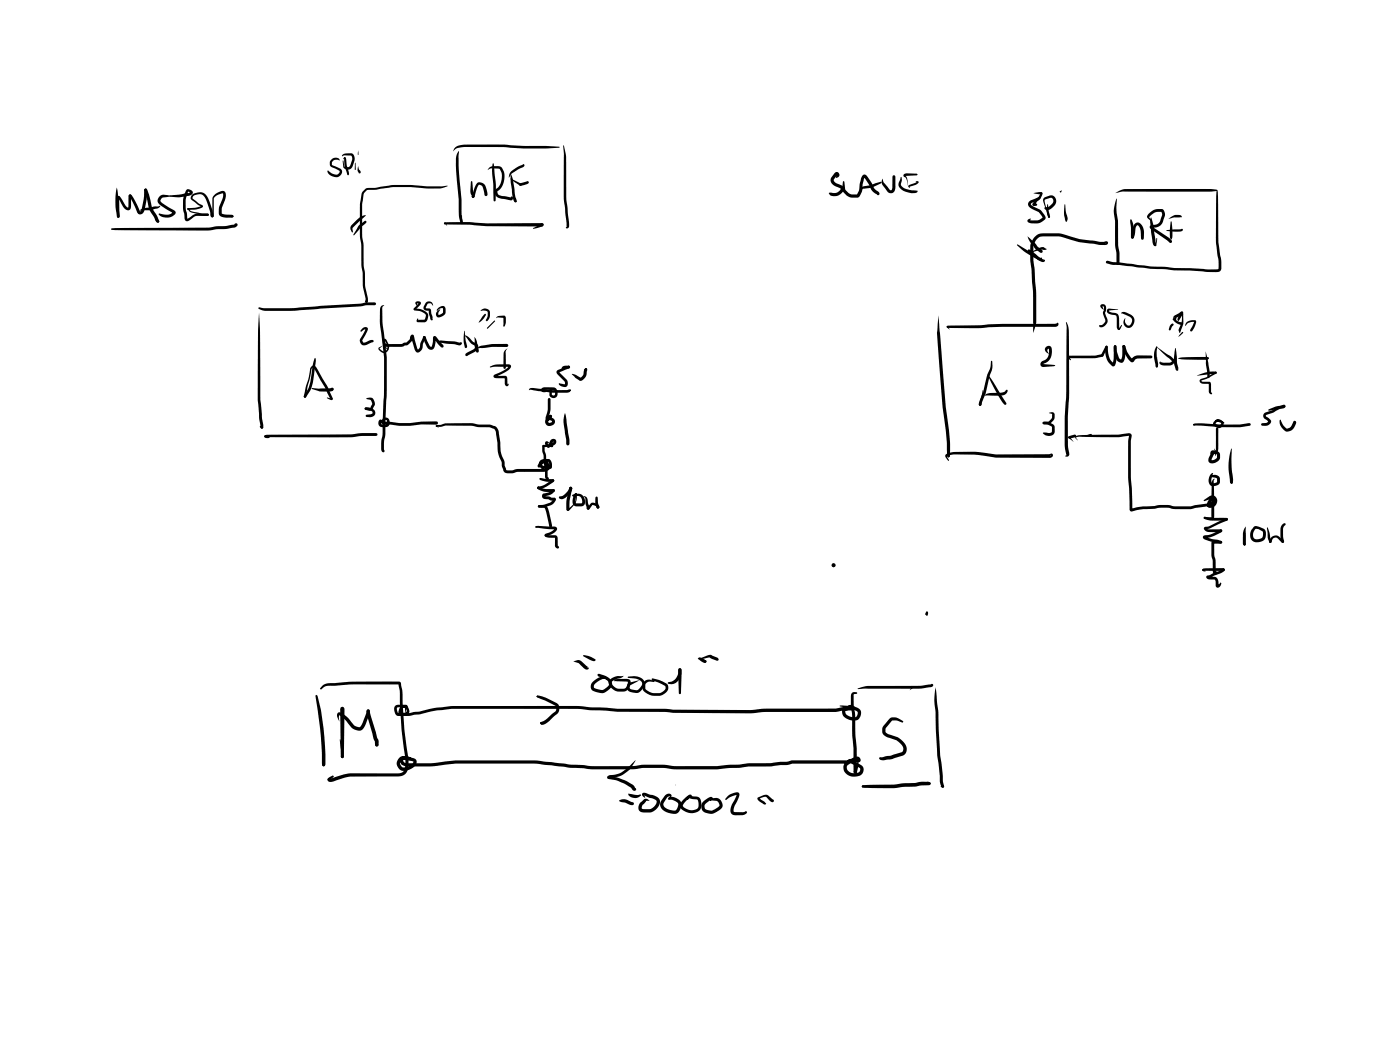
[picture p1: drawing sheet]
<svg xmlns="http://www.w3.org/2000/svg" width="285mm" height="214mm" viewBox="0 0 285 214" stroke-linecap="round" stroke-linejoin="round" font-family="sans-serif">
<g fill="#000">
<path d="M72.9 30.6v.4z" fill-rule="evenodd"/>
<path d="M72.9 31v.5z" fill-rule="evenodd"/>
<path d="M215.8 38.9l.4-.1-.2 .4-.2-.2z" fill-rule="evenodd"/>
<path d="M111.5 91l.2 .2h-.2z" fill-rule="evenodd"/>
<path d="M111.6 91l.3 .1-.2 .1z" fill-rule="evenodd"/>
<path d="M137.6 159.7v.2z" fill-rule="evenodd"/>
<circle cx="111.5" cy="91.1" r=".07"/>
<circle cx="169.7" cy="115.1" r=".44"/>
</g>
<g fill="#000">
<path d="M23.8 38.2l.6 5.8-.1 .3-.2 .1-.3-.4a15 15 0 0 1 0-5.8zM24 39.9l.3 .1-.1 .3-.3-.2zM24 39.9h.1a1.21 1.21 0 0 1 .8 .9l.7 1.1 .5 .4 .1-2.4 .3-.3 .2 .1v2.1a.79 .79 0 0 1-.6 1 .79 .79 0 0 1-1-.6l-1.2-2.1zM26.4 39.6l.3 .1 .1 .1-.2 .3-.3-.1-.1-.1zM26.3 39.7l.3-.1a12.4 12.4 0 0 1 1.9 3.4l.2-.1a9.6 9.6 0 0 0 .6-4.2l.3-.3 .3 .3a9.3 9.3 0 0 1-.7 4.5 .71 .71 0 0 1-.6 .5 .71 .71 0 0 1-.7-.5l-.9-2-.8-1.4zM29.5 38.5h.4a12.9 12.9 0 0 1 1.1 3.8l1.3 2.3a.51 .51 0 0 1-.1 .8l-.4-.3-1.4-2.4-1-4zM34.6 39.8l2.1-.2 2-.5v.1l-.4-.2-.2 .5a5.9 5.9 0 0 0-.3 3.1l.3 .9v1h.2a3.5 3.5 0 0 1 2.4-1h1.6l.2 .2-.2 .3h-1.9a2.58 2.58 0 0 0-1.9 .9l-.2 .1a.53 .53 0 0 1-.7-.6l-.3-2.3a5.8 5.8 0 0 1 .6-3.3 .79 .79 0 0 1 .9-.2 .79 .79 0 0 1 .4 .8l-.7 .5-1.9 .3-2-.1-.1-.2zM67.4 32.5a1 1 0 0 1 1.8 .2l-.4-.2a1.03 1.03 0 0 0-1.2 .6v.5l1.6 .7a1.03 1.03 0 0 1 .2 1.3 1.03 1.03 0 0 1-1.3 .4 1.4 1.4 0 0 1-1.4-1.2l.2-.1 .6 .6 .8 .2h.4l.3-.2 .2-.3-.1-.2-1.5-.7a.95 .95 0 0 1-.2-1.6zM69.8 31.4l.4-.1 1.1-.1a1.09 1.09 0 0 1 .9 1.5l-.4 1.1a1.03 1.03 0 0 1-.9 .7 1.03 1.03 0 0 1-1-.6l-.1-1.2h.1l.2 1.2 .8 .1 .4-.3 .4-1.4a.47 .47 0 0 0-.4-.6l-1.2-.1-.4 .2-.1-.1zM70 32.1l.2-.1 .2 .1-.4 .3-.1-.1zM70 32.1l.3-.1 .2 .3 .1 1.3 .5 1.6v.3l-.2 .2-.2-.2-.5-1.6zM72.3 33.1l.1 .1-.1 1.4-.1-.1z"/>
<path d="M72.9 33.8l.2 .7 .2 .2a.26 .26 0 0 1 .1 .5 .26 .26 0 0 1-.4-.1l-.2-.5zM74 38.8l.8-.5 1.7-.1 3.4-.5h3.7l3.6 .2h3.9l-1.5 .5h-2.7l-3.3-.3h-3.9l-3.1 .5-1.8 .1-.6 .5-.2 .5a20 20 0 0 0-.3 5.9l.1 2.9a12.1 12.1 0 0 1 .2 3.9v1.6l.3 1.2a14.4 14.4 0 0 0 .6 5.5v.6a.29 .29 0 0 1-.1 .4 .29 .29 0 0 1-.4-.1 .29 .29 0 0 1 .1-.4l.2 .1h-.3v-.5a14.3 14.3 0 0 1-.6-5.5l-.2-1.3v-1.6a14.5 14.5 0 0 0-.3-4.3v-2.5a19.5 19.5 0 0 1 .4-6.4zM92.6 30.1l.7-.5 1.8-.2a123.2 123.2 0 0 1 12.8 .3h3.2l2.8 .2v.1a63.4 63.4 0 0 1-10.5 0l-9-.1-1.4 .3-.8 .7zM93.3 30.8l.2 .1-.2 1a61.4 61.4 0 0 0 .7 8.7v.4a15.3 15.3 0 0 0 .2 4.4l-.2 .2a1.93 1.93 0 0 1-.6-1.6 60.5 60.5 0 0 0-.5-9.1 6.7 6.7 0 0 1 .2-3.7zM97.2 37.3a1.27 1.27 0 0 1 1.7 .7l.3 1.2v.7h-.5l-.5-2-.7-.3-.4 .8-.5 1.7-.3 .2-.2-.1v-.3l.5-1.6zM95.9 37l.1-.2 .2 .2 .1 2.1 .3 .7-.1 .4-.2 .1-.2-.2-.3-.9zM96.3 39.8h.2l.1 .2-.2 .3-.3-.1v-.2zM99.6 34.2l.6-.3 1.3-.1a2.06 2.06 0 0 1 1.2 2.6 3.9 3.9 0 0 1-1.4 2.6l.1 .5 .3 .2 2.4 .5-.2 .1a.28 .28 0 0 1 .4-.3 .28 .28 0 0 1 .1 .5l-.2 .2-.2 .1-2.4-.5a1.17 1.17 0 0 1-.9-1.1 1.17 1.17 0 0 1 .8-1.1 2.84 2.84 0 0 0 .1-3.7l-1.6-.1-.8 .4zM100.4 33.2l.2 .5 .4 3.8-.1 3.3-.2 .2-.2-.2-.1-3.1a14.1 14.1 0 0 1-.1-4.4zM104.1 34.9l1.2-.9 1.3-.6a.38 .38 0 0 1 .1 .4 .38 .38 0 0 1-.3 .3l-2.1 1.2-.7 .9 .1-.8zM103.9 36.4l2.2 .9 .1 .3v.2h-.4zM103.9 35.2l.6 1.4 .6 4.2-.1-.1 .2 .3a.39 .39 0 0 1-.5 .1 .39 .39 0 0 1-.2-.5l-.5-3.6z"/>
<path d="M105.9 37.3l1.5-.4 .3 .2a2.25 2.25 0 0 1-1.7 .7h-.2l-.1-.2zM114.7 29.6l.1 .1a15.3 15.3 0 0 1 .5 5.4v1.4a31.6 31.6 0 0 0 .3 6.6 8 8 0 0 1 .2 3.2l-.3 .2-.3-.1 .2-.2v-.8a57.3 57.3 0 0 1-.6-12.1zM169.9 35.2a.56 .56 0 0 1 .9 .1 .56 .56 0 0 1-.2 .8l-.3 .1-.1-.1 .1-.4-.1-.1 .3 .1-.7 .9a.76 .76 0 0 0 .7 .8l.9 .4a.89 .89 0 0 1 .1 1.4l-.6 .5-.7 .2a1.22 1.22 0 0 1-1.4-.5l.1-.2h.4a1.45 1.45 0 0 0 1.8-.7v-.2a3.2 3.2 0 0 1-1.8-1 1.03 1.03 0 0 1 0-1.2zM171.6 37l.2-.2 .1 .2 .3 1.7a2.1 2.1 0 0 0 2.3 .9l.4-.8 .4-2.2a.78 .78 0 0 1 .3-.8 .78 .78 0 0 1 .8-.1l1 1.4a3.6 3.6 0 0 0 1.6 2.1v.5l-.2 .1-.4-.3a2.96 2.96 0 0 1-1.5-2l-1-1.4h.2l-.4 1.3-.1 .9a2.02 2.02 0 0 1-1 1.9 2.55 2.55 0 0 1-3.1-1.7zM175.4 38.2l4-1.2 .1 .1-.1 .2a7.1 7.1 0 0 1-3.4 1.1l-.4 .1-.3 .4-.1-.1zM179.7 36.4l.3 .8 1.2 1.4 .3 .1 .2-.5v-2.2l.3-.3 .2 .1 .1 2.4a.94 .94 0 0 1-.5 1.1 .94 .94 0 0 1-1.1-.3l-1.1-1.5-.1-.6zM183.4 36h.1l.1 .5-.2 .9a1.07 1.07 0 0 0 1.1 1.1l2 .4 .2-.2 .1 .3-.2 .2a3.4 3.4 0 0 1-2.4-.2 1.5 1.5 0 0 1-1.2-1.8zM184 35.5l.6-.2 2.1 .1 .2 .1-.2 .2-2.3 .2-.1-.2 .4 .7 .2 1.8-.3-1.7-.6-.6zM185 37.7l1.9-.8a.49 .49 0 0 1 0 .5 .49 .49 0 0 1-.5 .3l-1.2 .2v.3l-.3-.2zM186.5 36.9h.4l.1 .2-.1 .1zM210.4 39.3l1.6-.2 .2 .2-.2 .3zM211.8 39.2a.35 .35 0 0 1 .5 .2 .35 .35 0 0 1-.1 .4l-.5 .7-.6 .5-.4 .7-.2-.3 .6 .1v.3l-.6 .1a.31 .31 0 0 1-.3-.1 .31 .31 0 0 1 0-.4l.5-.6a2.59 2.59 0 0 0 1.1-1.4v.1z"/>
<path d="M227 39.3a3.9 3.9 0 0 1 2.8-.8h16.8l1.1 .1 .2 .2 .1 1.3v4.6a27.9 27.9 0 0 0 .5 7.6l.2 2.3a.82 .82 0 0 1-1.1 .8l-13.4-.7-6.4-.8h-1.4l-1-.2-.3-.3 .1-.2 .3-.1 1 .2 7.7 1 13.4 .5h.4l.1-.2v-1.6l-.2-1a84.2 84.2 0 0 1-.2-12.8v-.3a5.5 5.5 0 0 1-2.6 .1h-15.3a6.2 6.2 0 0 0-2.8 .3zM22.7 46.5l19.7-.2 1.7-.2 1.9-.1 1.6-.3 .5-.3 .2 .1a.71 .71 0 0 1-.7 .9l-5.1 .5h-19l-.7-.1-.2-.2zM22.7 46.5l.3 .2-.3 .1-.1-.2zM23.9 40l.2-.1 .2 .2 .1 4-.3 .3-.3-.3zM28.4 42.8l1.1-.5 3.1-.3-.4 .4-1.4 .4zM31.7 44.5l.7 .4v.4h-.5l-.4-.6zM32.5 40l.1-.2a1.54 1.54 0 0 1 1.5-.1l.6 .2-1.7 .4a.55 .55 0 0 0-.3 .5 .55 .55 0 0 0 .3 .5l2.4 1.5a.61 .61 0 0 1 .4 .7 .61 .61 0 0 1-.6 .5 2.37 2.37 0 0 1-2.9-.4l.2-.1a2.49 2.49 0 0 0 2.7-.2v.1l-2.4-1.5a1.11 1.11 0 0 1-.3-1.9zM39.1 39.6a2.02 2.02 0 0 1 3.3 .8l.8 2.4 .2 1h-.2h.2l.1 .2-.2 .2a.42 .42 0 0 1-.5-.5l-.1-.7-.8-2.4a1.46 1.46 0 0 0-2.2-.9l-.3 .2-.2 .5 1.3 1.1 .5 .2a.34 .34 0 0 1 .3 .4 .34 .34 0 0 1-.4 .3l-1.2 .3h-1.5l-.1-.1 .1-.2 1.5-.1 1.3-.4v.2l-.7-.4-1.2-.9a.7 .7 0 0 1 0-1.2zM38.1 42.6l.3-.2 .4 .5 .5 .2 1.9 .4h1.1l.2 .2-.2 .3-1.4-.2-2.1-.6zM43.7 39.7l1.2-.7a.75 .75 0 0 1 .9 0 .75 .75 0 0 1 .2 .9l-.8 2.4-.1 1.1 .8 .3h1.3l.3 .3v.2h-2l-.6-.2-.3-.3v-1.4l.8-2.1v-.8l-1.2 .3-.7 .7v3.5l-.2 .4-.3-.3 .2-.8v-2.8zM47.1 43.9h.4v.3h-.4zM47.1 43.9h.4v.2l-.5 .1z"/>
<path d="M72 45.4l1.2-1.1 1.2-.5-2.6 2.6 .1 .8-.2 .1-.3-.5-.1-.5 .2-.4zM73.2 45.8l1-.8h.4v.4l-1.1 .8-1.4 1.7h-.1zM90.4 45.3h.3a49.7 49.7 0 0 1 8.4 .2l11.3-.1 .3 .4-.3 .3a117 117 0 0 1-14.5-.3l-5.2-.1-.3-.1zM90.4 45.3l.4 .1 .3 .7-.4-.4-.3-.1zM93.9 43.8l.2 .1 .1 1.5-.2 .2-.3-.2zM104.9 40.3h.1l.2 .6-.2 .3-.2-.2zM108.5 46.4l1.8-1 .3 .1 .1 .3-.2 .3-1 .3-.9 .2zM207.2 49.7l5.3 3.1v.2v-.1a.18 .18 0 0 1 .2 0 .18 .18 0 0 1 0 .3l-.5 .1-1-.5a13.4 13.4 0 0 1-4.2-2.9zM209.2 48.1l1.3 1.1 .8 1.1 .7 .5a.45 .45 0 0 1 .2 .6h-.4l-1.1-.8-1.1-1.5zM209.3 50.9h.5l2.1 1.8v-.2a.32 .32 0 0 1 .3 .4 .32 .32 0 0 1-.5 .2l-.5-.3-1.8-1.6zM210.1 51.3l1.3-.8a1.16 1.16 0 0 1 1.6 .1l.1 .1a.78 .78 0 0 1-1 .1l-2 .6zM209.3 50.9l.3-.1 .8 .6-1-.2z"/>
<path d="M211.5 40.2l.3-.1 .1 .1-.2 .2zM209.5 41l2-.9 .1 .1 .1-.1 .2 .2a1.66 1.66 0 0 1-1.3 .8l-.6 .3a.27 .27 0 0 0-.1 .2 .27 .27 0 0 0 .2 .3l1.7 .8 .9 1.1a.68 .68 0 0 1-.1 1l-1.2 .7-1.6-.1a.46 .46 0 0 1-.6-.5 .46 .46 0 0 1 .7-.3l-.3 .4v-.2h1.8l1-.6-.1 .2-.8-1.2-1.3-.6a.95 .95 0 0 1-.7-1.6zM213.2 41.6l.2 .1 .4 2.3-.2 .4-.2-.3-.2-.8zM212.6 40.3l.9-.4a1.18 1.18 0 0 1 1.5 .5 1.18 1.18 0 0 1-.4 1.5l-.7 .7-.5 .2a.55 .55 0 0 1-.7-.6h.7l.8-.7a.68 .68 0 0 0 .3-.7 .68 .68 0 0 0-.6-.5l-1.1 .3-.1 .2a9.1 9.1 0 0 0 1 3.3l-.1 .3-.2-.1-1-3.2v-.4zM213.4 44.2l.2-.2 .2 .2-.2 .2zM216.7 41.6l.2 .1 .1 1.5a1.93 1.93 0 0 1 .1 2l-.2-.2-.2-1.3zM227.4 53.5l.2-.2 .3 .4-.1 .2h-.4zM227.3 40.5v2.8a16.6 16.6 0 0 1 .3 4.8l.2 2.5a8.5 8.5 0 0 1 0 3.3l-.2 .1-.3-.3v-2.1l-.3-1.7a29.8 29.8 0 0 0-.2-6.6l.1-1.1zM230.3 44.6l.1 .2a7.1 7.1 0 0 1 .4 3.5l-.2 .3-.3-.2v-2.1a2.14 2.14 0 0 1 0-1.7zM231.1 45.5a.92 .92 0 0 1 1.5 .5l.3 1.3v1.2l-.3 .3-.3-.3v-1.2a1.27 1.27 0 0 0-.7-1.4l-.4 .5-.1 1.1a1.14 1.14 0 0 1-.5 1.1l-.3-.3 .4-2.1zM233.9 43.5a2.83 2.83 0 0 1 2.8-.9 1.38 1.38 0 0 1 .4 1.5l-.2 .6a1.85 1.85 0 0 1-1.8 1.6l-.6 .1 .1-.3 3.4 2.3 .5 .5v.5h-.4l-3.7-2.7a.48 .48 0 0 1-.3-.5 .48 .48 0 0 1 .5-.4h.4a1.32 1.32 0 0 0 1.4-1.3l.2-.8-.1-.6h-.8a2.52 2.52 0 0 0-1.7 1.1l.4 .8-.8-.8v-.3zM234.4 44.3a20.3 20.3 0 0 1 .9 4.9l.1 .7-.1 .2a.82 .82 0 0 1-.7-1.1l-.3-2.4a3.4 3.4 0 0 1 .1-2.3z"/>
<path d="M235.5 48.5h.1l-.1 .7-.1 .8-.2 .1-.2-.2 .2-.2zM235.2 49.7l.2 .2-.2 .2-.2-.2zM237.5 46.9l2.8-.2a.27 .27 0 0 1 .4-.1 .27 .27 0 0 1-.1 .5l-1.6 .1-1.4-.2zM237.9 44.6l.7-.5a1.89 1.89 0 0 1 1.8-.2l.2 .2-.1 .2-.1-.1-1.3 .1zM238.2 48.9l.4 .3-.2 .2-.3-.2zM238.2 49h.3l.1 .2-.2 .2h-.2zM238.4 45.1l.2 .1a10 10 0 0 1 0 3.5l-.2 .1-.1-.1a10 10 0 0 1 0-3.5zM52.7 63.6l.2 3.8 .1 8.8a41.3 41.3 0 0 0 .3 8.3l.1 1.2a1.58 1.58 0 0 1 .1 1.5l-.2 .1-.3-.3-.3-2.5a46.3 46.3 0 0 1-.2-8.3v-8.8zM52.6 62.7l.1-.1 1.7 .2a70.7 70.7 0 0 0 9.5-.4l9.4-.6 1.3-.2h1.7l.3 .3-.3 .2h-1.7l-1.3 .3-8.1 .4a68.1 68.1 0 0 1-9.2 .5 5.6 5.6 0 0 1-3.3-.4zM63.5 79l1.5 .1 2.7-.2 .2 .1a.63 .63 0 0 1-.9 .7h-2l-1.5-.5zM64.1 72.9l.1 .1a16.9 16.9 0 0 1-.6 5.3l-.4 1.2-.9 1.4h-.4v-.4l.9-1.5a18.6 18.6 0 0 0 1-5.1zM73.7 66.9a.58 .58 0 0 1 .8-.3 .58 .58 0 0 1 .3 .8l-1 1.9a.41 .41 0 0 0 .2 .4 .41 .41 0 0 0 .4 0l.8-.4a.6 .6 0 0 1 .9 .2l-.1 .1-1.3 .6a.94 .94 0 0 1-1.1-.1 .94 .94 0 0 1-.2-1.1l1-2 .1 .1h-.4l-.6 .5-.1-.2z"/>
<path d="M78.1 69.1l.2-.1 .3 .1 .5 .9a1.15 1.15 0 0 1-.5 1.8 1.15 1.15 0 0 1-1.6-.8l.1-.2 .8-.5-.6 .6a.98 .98 0 0 0 .8 .7h.2a.97 .97 0 0 0 .5-1.4l-.5-.8 .1-.1 .1 .6 .6 .4a.81 .81 0 0 1-1.1-.2 .81 .81 0 0 1 .1-1zM77.6 62.3l.6-.2-.4 .6 .1 3 .8 7v7.9l-.2 7.9-.3 1.7v1.3l.1 .3a.37 .37 0 0 1-.4 .2 .37 .37 0 0 1-.3-.4v-1.9l.3-1.4 .3-7.7v-7.4l-.6-5.5a16 16 0 0 1-.1-5.2zM78.1 70.2l3.7-.2 .5-.2h.4l.8-.8a.65 .65 0 0 1 .7-.8l.9 3 .4-.4 .1-.9 .5-1.3 .3-.2 .2 .1v.3l-.5 1.2v.6a.92 .92 0 0 1-.4 .9 .92 .92 0 0 1-1.1 0l-.8-3 .3 .1-.3 .9-.8 .7-.6 .1-.3 .3h-3h-.8v-.1l.8 .8-1-.6-.1-.3zM84.3 62.8l1.2 .1a1.79 1.79 0 0 1 1.7 1.4l-.2 .8-.3 .5h-1.6a.4 .4 0 0 1-.3-.4 .4 .4 0 0 1 .3-.3l.1 .4-.1-.2h1.3l.3-.9a1.52 1.52 0 0 0-1.3-.9l-1-.1-.2-.2zM84.6 61.5a.55 .55 0 0 1 .7-.2 .55 .55 0 0 1 .3 .7l-.9 1a.25 .25 0 0 1-.3 .1 .25 .25 0 0 1-.3-.2 .25 .25 0 0 1 .3-.3l.9-.9v.1l-.4-.1 .1 .4-.1 .1-.3-.4zM86.2 68.5l.2-.1 .2 .2 .8 1.7 .3 .3 .2-.1 .2-.6 .1-1.1a.38 .38 0 0 1 .3-.4 .38 .38 0 0 1 .4 .3l1.4 1.8-.3 .3-.7-.6-.9-1.3 .3-.1-.2 1.7a.83 .83 0 0 1-.8 .7 .83 .83 0 0 1-.8-.6l-.7-1.8zM86.7 61.6a.86 .86 0 0 1 1.4 .2v.4l-.4-.4h-.6l-.4 .9 .2 .1a.64 .64 0 0 1 .8 .3l.4 1.5-.1 .3 .1 .2-.1 .1-.4-.2-.3-1.2v-.6l.1 .1h-.5a.6 .6 0 0 1-.6-.3 .6 .6 0 0 1 0-.7zM89.5 69.4l.2 .1-.2 .2-.1-.2zM89.5 69.4l3 .1 1.1 .3 .2-.1a.36 .36 0 0 1 .2 .3 .36 .36 0 0 1-.4 .3l-3.9-.5-.3-.3zM89.2 62.8a.85 .85 0 0 1 .7-.5 .85 .85 0 0 1 .8 .5v.8a1.39 1.39 0 0 1-1.8 .9 .85 .85 0 0 1 .3-1.3l.4-.2-.3 .7v.5l.9-.5v-.9a1.19 1.19 0 0 0-1.2 .5l-.1-.1zM89.5 69.4l.4 .4-.5-.1zM94.6 68.2l.7 .4 1.1 1a1.06 1.06 0 0 1 1 .8l-.2 .7-.4 .4-1.6 .9h-.4v-.4l1.7-.9 .3-.6-1-.7z"/>
<path d="M94.5 67.4l.6 3.1-.2 .4-.3-.3-.2-.9zM96.6 68.6a3.7 3.7 0 0 1 .7 2.1 .69 .69 0 0 1-.1 1.1l-.3-.3-.2-.9zM97.2 70.9l.7-.5 2.3-.4h3l.3 .3-.3 .3h-2.9l-3.1 .4zM98.6 64l.2-.1 .2 .2a3.7 3.7 0 0 1-1.5 1.6zM97.8 63.3a1.19 1.19 0 0 1 1.7-.2 1.97 1.97 0 0 1-.2 2.2l-.2 .1-.2-.2 .4-.8v-.7a.58 .58 0 0 0-.8-.5zM99.2 66.7l1.4-1.4 .2 .1-1.5 1.5zM99.7 74.7a4.1 4.1 0 0 1 2.6-.5h1.3a.55 .55 0 0 1 .5 .5 .55 .55 0 0 1-.5 .5l-1.9 1.2-.8 .3v-.2h2.1l.3 .4 .1 1.3-.1 .1 .1-.2a.34 .34 0 0 1-.2 .6 .34 .34 0 0 1-.4-.4v-1.4l.1 .1h-1.7a.43 .43 0 0 1-.7-.2 .43 .43 0 0 1 .3-.6l2-.9 .8-.7v.1h-2.8l-1 .1zM101.2 64.5l.3-.2a1.68 1.68 0 0 1 1.4 .1l.1 1.3-.4 .8-.1-.1v-1.7h.1l-1.2-.1-.4 .2zM102.9 71.3l.4-.4-.3 .7v3.3l-.3 .2-.2-.2v-2.8zM107.8 79.1l.8-.1a30.2 30.2 0 0 0 6.8 .4h.2a.48 .48 0 0 1 .7 .1l-.2 .2a1.78 1.78 0 0 1-1.5 .3h-.6a22 22 0 0 1-5.7-.6h-.6zM110.3 79.1l.5-.2h1.8a1.14 1.14 0 0 1 .9 1 1.14 1.14 0 0 1-.7 1.1l-.8-.2a1.2 1.2 0 0 1-.1-1.4l.4-.4 .7 .4-.5-.1-.1 .2v.9l.4 .1a.71 .71 0 0 0 .1-1l-.3-.1-1.9 .1v-.1l.5 .3a.56 .56 0 0 1-.8 .2 .56 .56 0 0 1-.1-.8zM114.5 74.7l.5-.2 .8-.1 .3 .3-.3 .3h-1l-.4 .1-.1-.1z"/>
<path d="M113.4 75.5l2.3-1h.3l.1 .2-.2 .3-2.1 .8v-.1l1.6 1.6a.83 .83 0 0 1 .2 1 .83 .83 0 0 1-1 .5l-.7-.4a.2 .2 0 0 1-.1-.3 .2 .2 0 0 1 .3 0l.9 .2v-.6l-1.6-1.6-.1-.4zM116 79.4l.2 .1-.2 .1zM116.1 79.3l.2 .2-.2 .1-.2-.1zM116.4 76.1l.8 .2 1.1 .7-.1-.1 .6-.6 .1-.9 .2-.4a.4 .4 0 0 1 .5 .2 .4 .4 0 0 1-.1 .5 1.63 1.63 0 0 1-1.5 1.8l-.9-.6zM119.1 75h.4v.4l-.4-.1zM119.1 75.1l.2-.1 .2 .3-.6 .1zM191.1 64.2l1.5 18.7a38.2 38.2 0 0 1 .8 9.9l-.3 .3-.3-.3a51 51 0 0 0-.9-9.8l-1.1-15.3zM192.8 66.5l.1-.2 .2 .3-.2 .1zM192.8 66.4l5-.2a183.2 183.2 0 0 1 17-.3l.5-.2 .2 .1a.56 .56 0 0 1-.7 .7h-.7a183.1 183.1 0 0 0-16.3 .3h-4.8l-.3-.3zM192.7 66.6l.2-.2 .5 .7zM201 76.2a30.7 30.7 0 0 1 3.5 5.3l.4 .7-.2 .2h-.2a33.7 33.7 0 0 1-3.5-6.2zM201.8 73.6l.1-.2 .1 .2a5.1 5.1 0 0 1-.5 3.1l-.2 .5a15.3 15.3 0 0 1-1.4 4.9 .47 .47 0 0 1-.5 .5l-.1-.7a18.2 18.2 0 0 0 1.6-5.3l.1-.3a5.3 5.3 0 0 0 .8-2.7z"/>
<path d="M210.7 48.2l.8-.6 .9-.1a11.9 11.9 0 0 1 4 .2 17.1 17.1 0 0 0 6.1 1.3l1.5 .2h1.1a.19 .19 0 0 0-.1 .2 .19 .19 0 0 0 .2 .2l-.6-.1a.56 .56 0 0 1 .5-.3 .56 .56 0 0 1 .5 .2 .57 .57 0 0 1-.7 .5l-2.1-.2a18 18 0 0 1-6.1-1.3 8.1 8.1 0 0 0-3.7-.3h-.6a2.15 2.15 0 0 0-2 2v2.5a71.9 71.9 0 0 1 .5 13.5l-.5 1.6v-1.2a103.3 103.3 0 0 0-.6-14.4 5.5 5.5 0 0 1 .1-2.6zM213 70.7a.72 .72 0 0 1 .9-.2 .72 .72 0 0 1 .3 .9 2.79 2.79 0 0 1-1.8 2.8l2.2 .1 .2 .1-.2 .2-2.2 .1a.67 .67 0 0 1-.6-.7 .67 .67 0 0 1 .7-.6 2.02 2.02 0 0 0 1-2.4l-.3 .4 .4 .7-.4-.2a.76 .76 0 0 1-.2-1.2zM217 65.6a2.37 2.37 0 0 1 .6 1.8l.1 2.9a135.9 135.9 0 0 1-.3 15v5.4l.3 1.4a.57 .57 0 0 1-.1 .7 .57 .57 0 0 1-.6 .1l-.1-.1 .3-.2-.4-1.9v-5.4a194.8 194.8 0 0 0 .4-17.9zM217.3 72.6l.4-.1v.3l-.3 .1zM217.4 72.5l5.5-.1 1.5-.3 .3 .3-.3 .2-1.5 .3h-5.4l-.2-.2zM217.3 72.5h.2l.2 .2 .3 .6-.6-.4zM225.1 70.5l.2-.1 .2 .3-.9 1.8-.2 .1-.2-.3zM224.1 62.1a.73 .73 0 0 1 .9 0 .73 .73 0 0 1 .2 .9l-.2 .7 .4 1.1a1.35 1.35 0 0 1-1.5 1.8l-.1-.4 .7-.1 .6-.7-.5-1.6 .2-.9-.1-.5h-.3l.3 .6-.4-.2a.52 .52 0 0 1-.2-.7zM225.1 70.4h.4a4.9 4.9 0 0 0 1 3.4l.3 .3h-.3l.2-1.1 .1-1.9a.64 .64 0 0 1 .2-.8 .64 .64 0 0 1 .3 .8v2.1a1.31 1.31 0 0 1-.6 1.4 3.7 3.7 0 0 1-1.6-4.2zM226.8 70.3h.4l.3 1.5 .4 1.1 .5 .3-.2 .1 .3-.8v-2l.3-.3 .2 .1 .1 2-.1 .8a.89 .89 0 0 1-.9 .8 .89 .89 0 0 1-.9-.9 4.1 4.1 0 0 1-.4-2.7zM225.5 62.9l.4-.1 1.8 .2-1.9 .2 .2 .3 .6 .2a1.04 1.04 0 0 1 1.3 1.1v1.9l.1 .3a.37 .37 0 0 1-.5 .1 .37 .37 0 0 1-.1-.5l-.2-2.3a2.66 2.66 0 0 1-1.8-.8zM228.3 66.2h.1l-.2 .7a.3 .3 0 0 1-.2 .3 .3 .3 0 0 1-.4-.2z"/>
<path d="M228.6 70.3h.3l.2 .2-.1 .2-.3 .1-.2-.3zM228.6 70.3l.2-.1 .3 .2a5.4 5.4 0 0 0 1.5 2.8h-.2a1.43 1.43 0 0 1 1.3-.8h2.7l.2 .3-.2 .3h-2.7a1.07 1.07 0 0 0-.9 .7h-.5a5.2 5.2 0 0 1-1.7-3zM228.3 63.6l.7-.1 1.2 .5a1.43 1.43 0 0 1 .7 1.6 1.43 1.43 0 0 1-1.3 1.1 1.16 1.16 0 0 1-.8-1.5l.3-.5v.6a.71 .71 0 0 0 .3 .8 .71 .71 0 0 0 .9-.2 .93 .93 0 0 0-.3-1.4l-1.7-.7zM235.5 72.8h.1l.1 1.8a.19 .19 0 0 1-.2 .2 .19 .19 0 0 1-.2-.2zM235.5 70.6l2.9 2a1.18 1.18 0 0 1 .8 1.1l-.4 .5-.7 .2h-1.4l-.4-.2-.2-.3a.18 .18 0 0 1 0-.2 .18 .18 0 0 1 .2 0v.1h1.8l.6-.2zM235.4 70.5l.3 .1-.2 1.8 .3 1.8a.35 .35 0 0 1 0 .5 .35 .35 0 0 1-.5 0 .35 .35 0 0 1-.1-.5 5.4 5.4 0 0 1-.2-2.7zM238.4 66l.3-.1 .3 .2-.8 1.2-.2-.2zM238.8 65l.2-.2 1 .7 .8 .3 .1 .1-.1 .2a2.19 2.19 0 0 1-2-1.1zM239.3 64.4l1.3-.6 .3 .1-.3 .3-1 .5-.3 .5-.2-.4zM238.8 65l.2-.1 .4 .5zM239.3 70.9l.2 .8 .2 2.2 .2 1v.2h-.1l.2 .2-.2 .2-.4-.2-.4-1.3v-1.4zM240.7 67.6l.2 .2-1 .8z"/>
<path d="M239.9 73a9.1 9.1 0 0 1 3.7-.3h2.2l.3 .2-.1 .2a23.3 23.3 0 0 1-6.1-.1zM239 64.4l1.3-.8a.28 .28 0 0 1 .3-.2 .28 .28 0 0 1 .2 .4h-.3l-1.3 .9 .3 .6 1.3 .5 .1 .2-.3 .1-1-.4a1.09 1.09 0 0 1-.6-1.3zM240.5 63.5l.4 .1v.3l-1 1.5a.56 .56 0 0 1 0-.9zM240.7 63.9l.1-.1a4.7 4.7 0 0 1-.3 3.4l-.2 .6-.2-.1a1.23 1.23 0 0 1 .2-1.4 4.2 4.2 0 0 0 .4-2.4zM241.6 65.6a1.96 1.96 0 0 1 1.9-.3v.5l-.3 .9-.5 .7h-.3l-.1-.3 .9-1.6h.1a2.03 2.03 0 0 0-1.6 .5l-.4 .3zM243.7 76.5l.6-.3a6 6 0 0 1 3.4-.5v.4h-.2zM245.5 71.5l.5 2.3a7.7 7.7 0 0 1 .2 3.1h-.3l-.1-.1-.3-2.9zM245.7 72.9l.2-.2 .2 .3-.3 .1zM245.7 72.8l.4 .1-.2 .2zM244.4 77.3l.2-.2a6.2 6.2 0 0 0 2.8-1.4h.3l-.1 .4-1.8 1-1.1 .3a.19 .19 0 0 0-.1 .3 .19 .19 0 0 0 .3 0h1.1a.48 .48 0 0 1 .6 .6v1.5l.2 .3a.44 .44 0 0 1-.5 .1 .44 .44 0 0 1-.2-.4v-1.7l.1 .1-1.3-.1-.5-.2a.45 .45 0 0 1 0-.6zM52.9 86.9l.1-.2h.5l.1 .3-.1 .2-.2 .1zM53.8 88.8l.3-.2 .1 .3-.3 .1z"/>
<path d="M53.9 88.7l1.1-.2 16.5-.1 2.3-.2h2.8l.3 .3-.3 .3h-3.1l-2 .2h-17.5l-.2-.1zM53.9 88.7l.1-.1 .9 .5-.1 .1h-.7l-.2-.2zM63.5 74.5a.57 .57 0 0 1 .9 .3l2.4 4.2 .9 2v.3l-.2 .2-.2-.2-1.2-2.5-2.3-4-.4 .3-.8 3.8-.3 1.9-.2 .2-.2-.1v-.2l.9-3.7 .3-2zM66.6 80.9l1 .1 .1 .2v.2h-.4l-.7-.3zM74.3 83a1.52 1.52 0 0 1 2.1 1.1l-.2 .5-.4 .2-.4 .1-.9-.1v-.3l1.1-.2 .3-.3a.79 .79 0 0 0-1.1-.5l-.5-.1zM74.7 81h.5a1.13 1.13 0 0 1 1.1 1.6l-.3 .4a.74 .74 0 0 1-1 .6l-.7-.2v-.4l1.1 .1 .4-.9-.3-.7-.8-.2-.1-.1zM77.3 85.5a.29 .29 0 0 1 .3-.1 .29 .29 0 0 1 .2 .4l-.2 .4-.2-.4 .2 .1v.5h.3l.8-.1 .1-.7-.4-.1-.3 .5-.1-.1h1.8a15.2 15.2 0 0 0 6-.1h3.1l.3 .3-.3 .4-3.1-.1a19.4 19.4 0 0 1-7 0h-.5a.57 .57 0 0 1-.7-.3 .57 .57 0 0 1 .2-.7 .84 .84 0 0 1 1.1-.3 .84 .84 0 0 1 .4 1.1v.3a1.31 1.31 0 0 1-2.2-.2v-.4zM88.8 86.6h.1l.1 .2-.1 .1zM88.7 86.7l1.2-.3a6.4 6.4 0 0 1 2.9-.2h3.3l2.2 .2a3.5 3.5 0 0 1 2.2 .3 1.3 1.3 0 0 1 1.1 1.6l.3 1.8 .1 1.9 .7 1.9 .1 .9 .3 .9 1.2 .1 1.2-.3h5.2l1.3-.6-.2 .1-.1-1-1.1 .1a.42 .42 0 0 0-.3 .4 .42 .42 0 0 0 .3 .4l.7-.3-.1 .2-.1-.3a.39 .39 0 0 0-.7 0l-.6 .7-.4-.3 .3-.5a1.12 1.12 0 0 1 1.2-.7 1.12 1.12 0 0 1 .9 1.2l-.4 .3-.8 .3a1.04 1.04 0 0 1-.8-1.2 1.04 1.04 0 0 1 1.1-.9l1.1 .2 .4 .9-.1 .9-1.1 .6-5.8 .1-.9 .2-1 .1a.84 .84 0 0 1-1-.8l-.2-.5a4.7 4.7 0 0 0-.8-2.4l-.6-4.8-.2-.5-.4-.2a2.91 2.91 0 0 0-2-.2h-1l-1.3-.3h-3.2a7.4 7.4 0 0 0-3.3 .2h-.6zM88.7 86.7l.2-.1 .4 .4zM109.4 99.2l.2-.2 .2 .1 .1 .3-.3 .2-.2-.1zM109.4 99.1h.2l1.5 .5h1.6l.2 .1v.4a4.3 4.3 0 0 1-3.5-.6z"/>
<path d="M109.9 97.4l1.5 .2a1.35 1.35 0 0 1 1.5 .2l-.3 .3h-1.4l-1.2-.3-.2-.3zM109.9 97.4l.3-.1 .5 .5-.7-.1zM110.5 90.6h.3l.1 .2v1l.3 .8v1.7l.3 1.2 .1 1.7-.3 .2 .2-.2a.32 .32 0 0 1 0 .5 .32 .32 0 0 1-.5-.3l-.3-4.7-.3-.9zM111.6 81.1h.4l.1 .2v1.9l-.2 1.1-.4 1v.6l-.3-.4-.1-.4 .4-1.7zM111.1 89.9h.5l.3 .4-.5-.1 .4 .2 .9-.5a.45 .45 0 0 0-.3 .6l.2 .1a.36 .36 0 0 1-.3 .5 .36 .36 0 0 1-.4-.3 .89 .89 0 0 1 .1-1.2 .89 .89 0 0 1 1.2 0l.1 .3-.2 .4-.8 .6a.79 .79 0 0 1-1 0 .79 .79 0 0 1-.2-1zM110.5 90.6h.7l.6 .5-1.2-.1-.2-.2zM111.9 84.5h.3l.2 .3-.1 .2h-.4l-.1-.2zM111.5 84.8a.4 .4 0 0 1 .5-.3 .4 .4 0 0 1 .3 .5l-.1 .1a.72 .72 0 0 0-.5 .9l.1 .1a.4 .4 0 0 0 .6-.3l-.4-.2-.3-.1 .1-.3 .1 .2a.31 .31 0 0 1-.5 0 .31 .31 0 0 1 .3-.4h.3a.91 .91 0 0 1 1 1 .91 .91 0 0 1-1.2 .7 1.03 1.03 0 0 1-.8-.8 1.03 1.03 0 0 1 .5-1.1zM111.9 84.6l.2-.1 .3 .2-.3 .8-.3-.7zM109.5 99.1l1.3-.4 1.8-1.1 .3 .2-.3 .4-1.9 1.2-1.1 .2-.2-.3zM115 84.1l.7 3.9a5.5 5.5 0 0 1 .2 2.6l-.3 .1-.3-.3-.3-2.5a6.3 6.3 0 0 1 0-3.8zM116 99.2h.4l.1 .2-.1 .2-.4 .1-.1-.3z"/>
<path d="M115.9 99.3l.3-.2 .3 .3-.5 2.4-.1 2-.3 .2-.3-.3v-1.5zM193.2 92.5l.2 .1-.1 .3-.1 .2-.3-.2zM192.5 92.6l.7-.4 1.2-.2a31.9 31.9 0 0 1 8.4 .5l11-.1 .1 .4-.2-.2 .2-.2a.42 .42 0 0 1 .5 .4 .42 .42 0 0 1-.5 .4h-6a34.7 34.7 0 0 1-9.3-.6l-4.3-.1-.9 .2-.6 .2 .4 .8-.1 .1-.6-.8zM193.1 92.7l.2 .1-.1 .3-.3-.2zM200.1 79.5h.1v.7l-.4 2.3-.2 .1-.3-.3zM199.4 82.2h.4l-.1 .4-.3-.1zM200.7 80.3l.9-.3 2.4-.1 .5-.1 .5-.5a.61 .61 0 0 1 .1 .7 .61 .61 0 0 1-.5 .4l-1 .2h-3.2zM212.3 85.9a2.31 2.31 0 0 1 2.4 .9l.1 1a1.19 1.19 0 0 1-1.9 .8l-.5-.3v-.2l1.2 .1 .5-.2 .1-1-.8-.5-1.1-.2zM213.6 84l.7-.1a.75 .75 0 0 1 .4 1.1l-.1 .4a1.73 1.73 0 0 1-2.3 .9v-.4l1.2-.1 .7-.7v-.8zM217.6 88.8l1.3-.3 .2 .3-.2 .2-1.1 .3-.3-.2zM217.5 88.9h.3l.8 1-1.1-.7zM219 88.9l.7-.3h1.6l.8-.3 .2 .2-.8 .4-2.3 .1-.1 .2 .3 .5-.4-.5z"/>
<path d="M220.3 88.7l3.1-.2a27.1 27.1 0 0 0 6.5-.3 .51 .51 0 0 1 .5 .7 51.9 51.9 0 0 0-.1 8.4l.2 6.4-.1-.1 1.3-.3 3.4-.3 1.1-.2h1.7l1.3 .3h3.2l3.5-.6 .5-.3h.7l-.2 .1v-.5l.2 .2a.74 .74 0 0 0-.7 .8h-.1a.65 .65 0 0 0 .9-.5 .65 .65 0 0 0-.5-.8l-1.5 .5-.1-.1 1.2-.9a1.18 1.18 0 0 1 1.5 .7 1.18 1.18 0 0 1-.7 1.5 .82 .82 0 0 1-1.2 0 .82 .82 0 0 1 0-1.1 1.26 1.26 0 0 1 1.5-.6l.1 .9a.58 .58 0 0 1-.9 .4l-.6 .3-3.5 .6h-3.4l-1.2-.3h-1.7l-1.1 .2-2.9 .1-1.6 .4a.42 .42 0 0 1-.6-.4v-1.6a113.2 113.2 0 0 1-.3-12.5l.2-.9a23.8 23.8 0 0 1-6.5 .3l-2.1-.1-1-.1zM242.9 86.5l.1-.2 .2 .2-.2 .1zM243 86.3l1.5-.1 4.1 .2h3.9l1.9-.3 .3 .3-.3 .3a31.7 31.7 0 0 1-9.5 0l-1.9-.1-.1-.1zM243 86.4l.4 .3-.5-.1zM246.6 96.5l.4-.2-.1 .3a1.53 1.53 0 0 0-.1 1.8l1-.2v-.7l-1.2-.4v-.3l.2-.1h.7l.7 .3 .2 .4v.7a1.18 1.18 0 0 1-1.3 .9 1.18 1.18 0 0 1-1-1.2l.1-.7zM247.6 87.1h.4l.1 .2-.1 4a.58 .58 0 0 1-.5 .8l-.3-.7 .5 .4h-.2zM247 97.6l.3-.1-.2 .5 .1 7.1v.5l-.3 .3-.2-.3-.1-1.6 .1-5.7zM246.6 91.9a1.32 1.32 0 0 1 1.5 .1l.3 .5v.6a1.52 1.52 0 0 1-2.3 1v-.7l.3-.9a.75 .75 0 0 1 1.2-.4l-.1 .8-.2-.6 .1 .1-.3 .3-.4 1 .6-.1 .4-.3 .1-.8-.9-.3-.3 .4-.2-.2zM247.3 85.7a.96 .96 0 0 1 1.6 .1l.4 .3-1-.4-.4 .1-.4 .4 .4 .3a.5 .5 0 0 0 .7-.3l-1.1-.4a.2 .2 0 0 1 0-.3 .2 .2 0 0 1 .2 0h.2a1.29 1.29 0 0 1 1.2 .4 1.07 1.07 0 0 1-.7 1.2 1.07 1.07 0 0 1-1.3-.5l-.1-.4zM250.6 98l.2-.1a.35 .35 0 0 1 0 .6l-.3-.3zM250.7 91.3l.1 .1v4.1l.3 2.2-.2 .7-.2 .1-.2-.2a14.9 14.9 0 0 1 .2-6.9zM250.6 98h.3v.4h-.3z"/>
<path d="M258.3 83.4l1.7-.7 1.2-.1-.1 .1 .3-.3a.41 .41 0 0 1 .2 .5 .41 .41 0 0 1-.5 .3l-2.8 .4-.1-.1zM260.7 85.4a3.9 3.9 0 0 0 1.3 1.9l.7-.3 .7-1.3h.2l.2 .1 .1 .2-.4 1a1.43 1.43 0 0 1-1.3 .9 1.43 1.43 0 0 1-1.3-.9l-.4-.8v-.7zM257.4 84.1l1.7-.6a5 5 0 0 1 2.5-1v.4h-.3l.1 .1-2.2 1-1.4 .5-.1 .2 .1 .1a1.28 1.28 0 0 1 1 1.1l-.2 .4-.5 .3h-1.3v-.4l1-.1 .4-.3 .1 .1-.7-.6a.74 .74 0 0 1-.2-1.2zM109 107.3l.1-.1 .2 .1-.2 .1zM109.1 107.2l.5-.1 3 .1a.6 .6 0 0 1 .8 .3 .6 .6 0 0 1-.4 .8l-1.9 1-.2-.3 .1-.2 1.2-.6 .7-.6v.2l-2-.1-1.8-.3zM109.1 107.2l.4 .3-.4-.1zM109.6 102.9l1.3-.1 .6 .5 .9 3.5-.2 .9-.3-.1-1-4.1-1.3-.2zM111 108.8l2.1 .2 .3 .1 .1 .5v1.5l.3 .3a.48 .48 0 0 1-.5 .2 .48 .48 0 0 1-.3-.5v-1.6l-1.7-.1a.38 .38 0 0 1-.3-.6zM110.5 100.6l.3-.1a2.88 2.88 0 0 0 1.9-.9l.2 .1a.88 .88 0 0 1-.6 .9l-1.5 .4 1 .1 .5 .2a.73 .73 0 0 1 .9 .3l-.3 .3-1.8-.3a.64 .64 0 0 1-.7-.3 .64 .64 0 0 1 .1-.7zM109.6 102.9l1.2-.2 1.2-.3 .6-.7 .1-.3 .2-.1 .3 .3a1.62 1.62 0 0 1-1.1 1.3l-1.4 .4-.9 .1-.2-.1zM113.8 101.3l1.2-.7 .7-.8 .3-.6 .2-.1a.75 .75 0 0 1-.1 1.3l-.7 .7-.7 .5h-.7zM113.9 101.1l.3-.1-.2 .4-.2-.1z"/>
<path d="M117.1 100.6l.3-.2a3.1 3.1 0 0 1-1.2 3.2l-.6 .4-.2-.2 .2-.3a2.35 2.35 0 0 0 1.6-2.8zM117.1 100.6l.2-.2 .2 .2-.2 .2zM116.6 100.7a1.61 1.61 0 0 1 2.3 .5 1.12 1.12 0 0 1-.7 1.9h-1.1l-.4-.5v-1.2l.4-.9 .2-.1 .2 .2-.3 1.3v.5l1.1 .1a.92 .92 0 0 0-.2-1.4l-.7-.1-.8 .1-.1-.2zM118.8 101l.5 .2 .3 .4 .4 1.9-.3 .3-.2-.2-.3-.9-.1-1.3zM120.3 102.5a1.14 1.14 0 0 1 1.7 .9l-.2 .2-.2-.1-.1-.3-.8-.4-.7 .9h-.4l-.1-.2zM119.5 103.3l.3-.1 .2 .3-.1 .2h-.3l-.1-.2zM121.3 101.2l.2-.1 .2 .2 .1 1.1 .2 .9-.3 .3-.2-.2-.3-.7zM244.8 116l.3-.2 .1 .3-.3 .1zM244.9 115.9l.5-.2h3.6l.2 .1 .2 .2-.3 .3-4.1-.1-.2-.1zM245.1 105.3l1.5 .1h3.1l.3 .3-.3 .3-3.5-.1a1.29 1.29 0 0 1-1.1-.4zM244.8 115.9l.2-.1 .5 .5h-.6zM245.2 105.2l1.7 .1a.29 .29 0 0 1 .2 .3 .29 .29 0 0 1-.2 .3l-.3-.4-1.4 .1-.1-.2z"/>
<path d="M246.7 110.3l.4-.2h1.5l.3 .3-.3 .3h-1.5l.1-.2v2.5l.3 1.2 .1 2.3-.4 .1 .1-.3a.37 .37 0 0 1 .5 .3 .37 .37 0 0 1-.3 .5 .37 .37 0 0 1-.4-.3l-.2-2.6-.3-1.2zM248.4 107.9h.4v.4h-.5zM245 109.1l1.7-.4 1.9-.9 .3 .3-.4 .4-1.8 .8-1.3 .2v-.2l3.4 .9a.38 .38 0 0 1-.2 .5 .38 .38 0 0 1-.5-.1l-1.5-.3-1.4-.5a.42 .42 0 0 1-.2-.7zM248.9 115.8l.2-.1 .2 .2v.3l-.2 .1-.3-.2zM245.7 117.3l2.6-1.1 .8-.5a.39 .39 0 0 1 .2 .4 .39 .39 0 0 1-.3 .4l-3 1.2 .1-.3 1.4 .1 .3 .2 .2 .5 .1 1-.2-.1 .6-.5a.4 .4 0 0 1 0 .7l-.2 .2a.45 .45 0 0 1-.5 .1 .45 .45 0 0 1-.3-.4v-.7l-.2-.5-1.4-.1a.41 .41 0 0 1-.2-.6zM245.2 107.3l1-.2 3.5-1.6 .3 .2-.2 .3-3.4 1.6-.9 .1 .1-.2 .5 .3h2.5l.2 .3v.2h-2.7l-.7-.2a.5 .5 0 0 1-.2-.8zM249.5 105.5h.2l.3 .1-.1 .3-.2 .1-.2-.2zM253.3 110.6h.2l.2 .1a.28 .28 0 0 1-.2 .3 .28 .28 0 0 1-.3 0zM253.2 110.7l.3-.1 .1 .4-.3 .1zM253.7 107.2v3.5l-.3 .4-.3-.3a5.6 5.6 0 0 1 .3-3.2zM255.3 107.2l.6-.1 1.5 .6 .3 .5v.8a1.72 1.72 0 0 1-1.2 1.4 1.72 1.72 0 0 1-1.7-.5 1.61 1.61 0 0 1 1-2.6l.5 .2-.5 .1a1.34 1.34 0 0 0-.7 1.2v.2a.87 .87 0 0 0 .5 .8 .87 .87 0 0 0 .9-.1l.6-.4v-1.1l-1.4-.7h-.5zM258 107.4l.1 .1 .3 .9 .5 1.7-.1 .4h-.2l-.2-.1-.3-.8z"/>
<path d="M258.9 109.3a1.17 1.17 0 0 1 1.6 0l.9 .8v.4h-.4l-.8-.9a.71 .71 0 0 0-1.2 .3l-.2 .6h-.3l-.1-.3zM261.1 106.8l.1-.1a.34 .34 0 0 1 .6 0l-.6 .9v1.6l.2 1.1-.2 .3-.3-.3-.2-1.1v-1.6zM116.8 134.7l.9-.3 .4 .1 1.5 1.2-.1 .3 .2-.2 .2 .3a.61 .61 0 0 1-1 0l-1.1-1.1zM118.8 133.4l1.5 .3 .9 .6a.42 .42 0 0 1-.3 .3 .42 .42 0 0 1-.4-.1l-1.7-.9-.1-.1zM121.7 137.3l.3-.1 1.1 .3a1.77 1.77 0 0 1 1.4 2.3l-1.1 1.1a2.7 2.7 0 0 1-3.1-.7 1.69 1.69 0 0 1 1.2-2l1.3-.5 .4 .1 .4 .4-.1 .1-.4-.1a3.4 3.4 0 0 0-2.1 1.2v.7l1.6 .4 .8-.5 .6-.5-.1-.5-.2-.4-.8-.5-1.1-.4-.2-.2zM124.2 138.4l.1-.2a3 3 0 0 1 2.4-.5l.3-.1-.5 .4-1.5 .5-.5 .4a1.69 1.69 0 0 0 1.4 1.3l1.4-.1 .4-.5 .2-.8-2.8-.1v-.2l.5-.2 2-.1 .6 .2a1.86 1.86 0 0 1-.4 2l-.6 .4h-1a2.17 2.17 0 0 1-2.3-2.1zM127.8 137.9l.1-.1 1.2-.1a1.82 1.82 0 0 1 2.2 1.6 2.01 2.01 0 0 1-3 1.6 1.02 1.02 0 0 1-.7-1 1.02 1.02 0 0 1 .7-1l1.9-.4-1.7 .9a.49 .49 0 0 0-.3 .5 .49 .49 0 0 0 .4 .5l1.2 .1 .9-.9a.76 .76 0 0 0-.5-1.1l-.6-.3-1.7-.2zM131.1 138.8l.4-.3 .6-.1 1.2 .4h-.9a.92 .92 0 0 0-1 .8v.6a2.69 2.69 0 0 0 2 .9h.5a1.71 1.71 0 0 0 1.6-1l-.1-.5-2.6-1.1-.1-.2 .1-.2a6.5 6.5 0 0 1 3 1.1 1.34 1.34 0 0 1-.7 2.2l-.3 .1a3.7 3.7 0 0 1-3.8-.8l-.1-.3v-1zM138.2 136.1h.5a2.45 2.45 0 0 1-2.1 3.2l-.5-.1-.2-.1 .2-.2 .5-.1a2.13 2.13 0 0 0 1.5-2.1zM138.2 136.1l.2-.1 .4 .4-.2 4.7-.2 .2-.2-.2zM142.2 133.9a1.13 1.13 0 0 1 1.3 .4l-.1 .1 .4 .1 .1 .2-.4 .3-1.3-.7-.1-.2zM142.8 134l1.9-.7 1.5 .7 .1 .2-.3 .3-1.5-.6-1.7 .3-.1-.1z"/>
<path d="M143.3 134.3l.5 .2v.4h-.4l-.3-.5zM188.6 124.6h.3l.1 .1-.2 .7h-.2zM188.6 124.6a.32 .32 0 0 1 .4 .2 .32 .32 0 0 1-.2 .4 .32 .32 0 0 1-.4-.2l.2-.2-.1 .1zM190.5 139.9l.6 5.6a71.8 71.8 0 0 0 .9 12.4v1.2l.2 1-.3 .3a1.13 1.13 0 0 1-.5-1.2l-.1-1.2a73.6 73.6 0 0 1-.8-12.5v-.4a13 13 0 0 1 0-5.2zM64.3 141.5h.1l.2 .2a53.9 53.9 0 0 1 1.7 12l-.1 2-.3 .3-.3-.3-.1-1.5a76.1 76.1 0 0 0-1.3-12.5zM65.6 139.6l.8-.4 1.6-.1a69.9 69.9 0 0 1 11.4-.3h1.9l.3 .1 .1 .4a11.3 11.3 0 0 1 .3 3.8l.3 5.4 .5 3.8a8.5 8.5 0 0 1 .1 4.8l-.4 .5-.4 .3a4.3 4.3 0 0 1-2.3 .2h-8.5l-1.2 .2-2.2 .8a.94 .94 0 0 1-1.2-.2l.1-.4 .2-.1 .3 .2-.1-.1 3.7-1h10.1a1.37 1.37 0 0 0 1.5-1.6v-1.6l-.7-5.7-.4-5.5a10.9 10.9 0 0 0-.3-3.8l.2 .1h-10.1l-4.4 .2-.7 .2-.8 .6-.1-.2zM65.8 153.4l.1-.1 .1 .1 .2 2.3-.3 .3-.3-.3zM66.8 158.4l.9-.5 .3 .2-1 1-.3-.4zM68.8 145.1a.81 .81 0 0 1 1 .2l1 .8 1.3 1.6a1.05 1.05 0 0 0 1.3 .3l.4-.7 .8-2.1a.51 .51 0 0 1 .6-.7v.9l-.8 2.2a1.48 1.48 0 0 1-2.5 .8l-1.6-1.8-1.1-1-.2 .4 .1 1-.5-1.2zM69.2 150.6h.1l.6 2.4 .1 1.1-.3 .3-.3-.3 .1-1.1zM69.4 144l.3-.1 .3 .1 .1 .3-.1 9.8-.3 .3-.3-.3-.1-9.8zM74.7 144.5l.3-.1 .3 .4 1.4 5.2 .4 .7v.9l-.1 .3-.3 .1-.2-.1-.1-.3-.1-.7-1.5-5-.2-.9z"/>
<path d="M76.7 151.1l.4 .5-.1 .3-.3 .1-.2-.1-.1-.3zM81.8 155.2l.2-.1 .7 .3h1.4a26.2 26.2 0 0 0 6.5-.4l2.1-.2h16l7.3 .9 4.6 .3h8.4l2.2-.3 4.5 .1a15.5 15.5 0 0 0 4.4 .2h5.9l2.5-.3h2l1.8-.3h4.6l3.7-.4a4 4 0 0 1 2.2-.2h9.6l.6-.3h1.8l-.2 .3-.1-.1-.5 .2-1.4 .9a1.09 1.09 0 0 0 0 1.2 1.09 1.09 0 0 0 1.1 .4l1.2-.2 .2-.3v-.4l-2.6-1.4v-.2a5.8 5.8 0 0 1 3.1 1.1 1.3 1.3 0 0 1-.9 2 2.13 2.13 0 0 1-3-2.1l.4-.6 1.3-.8a1.25 1.25 0 0 1 1.6-.3l.1 .2a.47 .47 0 0 1-.3 .8h-1.7l-.7 .3h-11.1l-1 .3h-1.4l-2 .3h-4.5l-1.9 .2-1.9 .1-2.6 .2h-5.9a20.6 20.6 0 0 1-5.1-.2h-4.1l-2.9 .2h-7.4l-4.7-.3-6.7-.8h-16.4l-2.2 .2a40.2 40.2 0 0 1-8.2 .3 .64 .64 0 0 1-.6-.8zM80.5 143.7l.4-.2h.9a1.25 1.25 0 0 1 1.3 .5 1.25 1.25 0 0 1 0 1.3 1.24 1.24 0 0 1-2-.3 1.38 1.38 0 0 1 1.7-1.4 .31 .31 0 0 1 0 .5l-.2 .9-.1-.8 .1-.5v.3a.72 .72 0 0 0-.8 .5l-.1 .5a.83 .83 0 0 0 1.1-.1v-.1a.81 .81 0 0 0-1-.8h-.8l-.2 .2a.92 .92 0 0 0 .3 1 9.8 9.8 0 0 0 3.6-.3h.8l3.3-.8 3.3-.4h25.4l8.2 .6 27.1 .3 3.2-.3h14.1l1.5-.3h1.8l.1 .3-.4-.1-.4 .3-.6 .2a1.14 1.14 0 0 0 1.2 1.3h.9l.2-.1a.65 .65 0 0 0 .3-.7 .65 .65 0 0 0-.4-.5l-3.4-1 .6-.1 1.9 .1a2.74 2.74 0 0 1 1.7 .8 1.52 1.52 0 0 1-.2 1.8 1.52 1.52 0 0 1-1.8 .3 1.75 1.75 0 0 1-1.6-2.2l.4-.3 .5-.1a.87 .87 0 0 1 .9-.5 .87 .87 0 0 1 .7 .7l-.5 .4-1.9 .1-1.5 .3h-14.1l-3.2 .2-27.1-.3-8.2-.6h-25.4l-3.2 .4-3.3 .7-1.1 .1a8.7 8.7 0 0 1-3.5 .3 1.51 1.51 0 0 1-.5-2.1zM81.3 154.3l.1-.1a2.35 2.35 0 0 1 2.7 .3l-.1 .1h-1.9l-.3 .2a.88 .88 0 0 0-.1 1.2 .88 .88 0 0 0 1.2 .1 1.46 1.46 0 0 0 1.3-1l-2-.4-.1 .2a.5 .5 0 0 1-.1 .9l-.3-.2a.87 .87 0 0 1-.2-1 .87 .87 0 0 1 .9-.5l1.3 .2a1.02 1.02 0 0 1 1.1 .7 1.02 1.02 0 0 1-.6 1.2 2.15 2.15 0 0 1-3 .3 1.47 1.47 0 0 1 .1-2.2zM109.2 141.8l.2-.2 .2 .2-.2 .2zM109.2 141.8l.3-.2a12.4 12.4 0 0 1 4.2 1.9l.1 .1a1.76 1.76 0 0 1-1.1 2.3l-1.5 1.4-.7 .3-.3-.1-.2-.3 .1-.2 1-.4 2-1.8 .1-.9-.2-.3-3.5-1.6zM109.2 141.8l.3-.2 .3 .4-.5-.1zM110 147.1l.5-.1 .1 .1-.4 .4-.1-.1zM110.1 147.1h.4l-.1 .3h-.4zM123.7 158.1l1.7 .1 2.1 .8 1.4 .8 .6 .9a.56 .56 0 0 1-.6 .2 .56 .56 0 0 1-.4-.5l-1.3-.8-1.4-.6-2-.4-.2-.2zM123.8 158l.2-.1a5.9 5.9 0 0 0 2.9-.9l2.5-2.1a5.8 5.8 0 0 1-2.6 2.9l-1.5 .5-1.2 .1 .1-.1-.3 .3-.3-.3zM174.6 154.8h.2v.3l-.1 1-.2 1.2-.4 .2-.3-.3z"/>
<path d="M173.4 141.1l.6-.2h.4l.2 .2-.8 .3 .1 2.7a14.6 14.6 0 0 1 .2 4.6l.3 3.6v4.9l-.3 .3-.3-.4v-4.7l-.3-2.7a21.2 21.2 0 0 0-.2-5.6l-.1-2.3zM174.6 140.2h.1a9 9 0 0 1 4.4-.5l8.2-.1 2.5-.4a.37 .37 0 0 1 .1 .5 .37 .37 0 0 1-.4 .2l-.9 .1a78 78 0 0 1-10.5 .2l-3.4 .1zM175.5 159.9l2.2-.1a30.4 30.4 0 0 0 6.6-.3l2-.1 1.6-.2h1.3l-.2 .1h.4l.1 .2-.3 .4-5.1 .3a23.8 23.8 0 0 1-6.4 .3l-2-.1-.2-.3zM181.1 146.4l.4-.3h.9l.7 .2 .8 .7-.1 .1-1.3-.4h-.8l-1.4 1.7v.6l.2 .3 2.3 .8a2.92 2.92 0 0 1 1.8 2.5l-.2 .7-.4 .4-2.3 .8-1.9 .3-.6-.1-.2-.3 .2-.2 2.2-.3 2.2-.7 .2-.3a1.18 1.18 0 0 0-.3-1.4l-1-.8-1.5-.5a1.52 1.52 0 0 1-1.4-1.1 1.52 1.52 0 0 1 .5-1.6zM185.6 140l.2 .1-.6 .4zM188.8 159.2l.6 .1v.4h-.4zM126.1 162.9a3.2 3.2 0 0 1 2.7 .4l.2 .1a.5 .5 0 0 1-.3 .6 .5 .5 0 0 1-.6-.2l-.7-.3-1.3-.3-.1-.2zM127.9 161.6l.6 .1a2.72 2.72 0 0 0 1.9 0l.1 .2a1.53 1.53 0 0 1-2.6-.3zM130.8 161.5l.5-.1 .7 .3a2.67 2.67 0 0 1 2.4 1.4 2.44 2.44 0 0 1-2.5 2.3h-.6a1.16 1.16 0 0 1-1.3-.8 1.16 1.16 0 0 1 .7-1.4l.7-.6 .9 .4-.7 .1-.9 1.2a.31 .31 0 0 0 0 .3 .31 .31 0 0 0 .3 .1h1.3a1.52 1.52 0 0 0 1.3-1.7l-2.5-1v-.2l.3 .5-.1 .1-.2-.1a.56 .56 0 0 1-.3-.8zM135.4 162a.7 .7 0 0 1 .7-.4 .7 .7 0 0 1 .6 .5l-.3 .4v-.5l-.5 .3-.8 1.1a.79 .79 0 0 0 .4 1.1 2.12 2.12 0 0 0 2.2 .4 1.17 1.17 0 0 0 .3-1.5l-1.1-.5-.8-.1a.54 .54 0 0 1 .7-.6 1.8 1.8 0 0 1 1.9 1.8 1.68 1.68 0 0 1-.8 1.6 1.68 1.68 0 0 1-1.7-.1 1.77 1.77 0 0 1-1.7-2.3zM139.1 162.8l.8-.7a.52 .52 0 0 1 .4-.3 .52 .52 0 0 1 .5 .2v.5l-.2-.4-1.3 1.4-.3 .6a2.3 2.3 0 0 0 2.9 .6l.3-.7-.2-1.1-1.6-.4-.4 .3a.5 .5 0 0 1 0-.6 .5 .5 0 0 1 .6-.2l.4 .1a1.7 1.7 0 0 1 1.5 .4 1.88 1.88 0 0 1-.6 2.8 2.79 2.79 0 0 1-3.5-1.1l.2-.7zM143.2 163.2l.8-.6a.61 .61 0 0 1 .6-.4 .61 .61 0 0 1 .5 .4l-.5 .5v-.5l.2 .2-1 .7a.76 .76 0 0 0 .1 1.4l1.1 .1 1.5-.9-.4-.9-1.4-.2a.2 .2 0 0 1-.2-.3 .2 .2 0 0 1 .2-.2h1.2a1.36 1.36 0 0 1 1.2 1 1.36 1.36 0 0 1-.6 1.5l-1.1 .6a1.83 1.83 0 0 1-2.6-1.3l.1-.6z"/>
<path d="M148.2 162.1l1.2-.7a.68 .68 0 0 1 .7-.1 .68 .68 0 0 1 .4 .6l-1 2.3-.1 1 .3 .2 1.9-.1a.27 .27 0 0 1 .3-.1 .27 .27 0 0 1 .1 .3l-.7 .5h-1.6a1.02 1.02 0 0 1-.9-1.6l1.2-2.6 .1 .1-1.4 .4-.9 .6-.2-.2zM154.5 162.3l1.1-.4a1.15 1.15 0 0 1 1.3 .5l.7 .6a.46 .46 0 0 1-.4 .3 .46 .46 0 0 1-.4-.2l-.9-.9-1.4 .4-.1-.1zM154.2 162.4h.6l-.3 .2 .1-.1 1.4 1.1-.2 .2h-.2l-.9-.6a.67 .67 0 0 1-.5-.8zM175.5 159.9h.3l.6 .5-.9-.1zM191.7 160l.4-.1v.4h-.4l-.2-.2z"/>
<circle cx="29.7" cy="38.7" r=".29"/>
<circle cx="230.6" cy="48.3" r=".29"/>
<circle cx="86.4" cy="68.7" r=".27"/>
<circle cx="115.8" cy="74.7" r=".27"/>
<circle cx="240.7" cy="65.9" r=".22"/>
<circle cx="121.7" cy="103.3" r=".28"/>
<circle cx="258.6" cy="110.3" r=".25"/>
<circle cx="174.1" cy="157.2" r=".32"/>
</g>
</svg>
